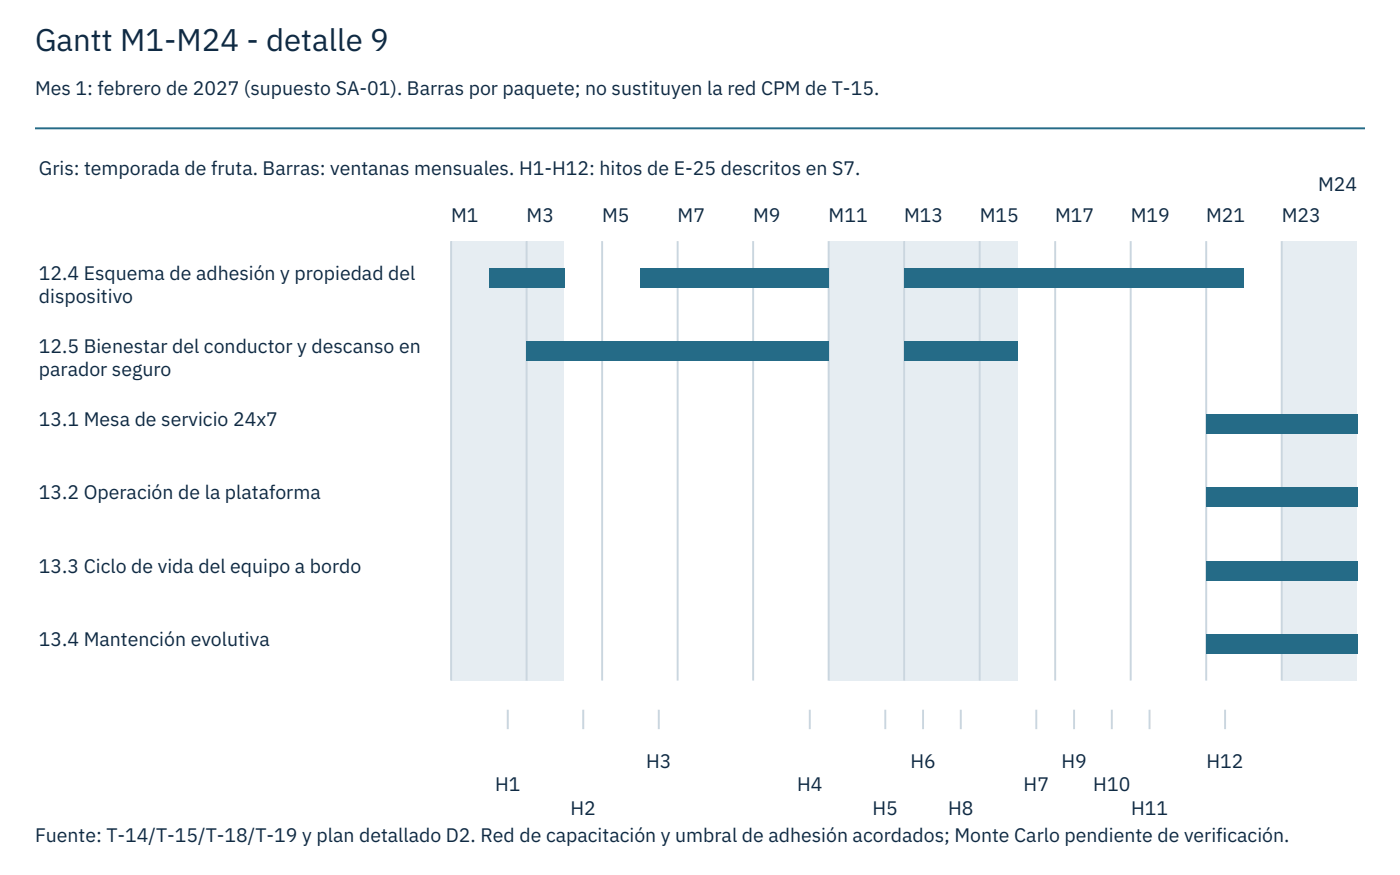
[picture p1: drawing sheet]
<svg xmlns="http://www.w3.org/2000/svg" width="254mm" height="159mm" viewBox="0 0 254 159" stroke-linecap="round" stroke-linejoin="round" font-family="sans-serif">
<defs><g id="words">
<text font-size="5.6" fill="#0f2a43" x="6.3" y="9.2">Gantt M1-M24 - detalle 9</text>
<g font-size="3.5" fill="#0f2a43">
<text x="6.3" y="17.3">Mes 1: febrero de 2027 (supuesto SA-01). Barras por paquete; no sustituyen la red CPM de T-15.</text>
<text x="7.1" y="31.7">Gris: temporada de fruta. Barras: ventanas mensuales. H1-H12: hitos de E-25 descritos en S7.</text>
<text x="239.1" y="34.6">M24</text>
<text x="81.8" y="40.2">M1</text>
<text x="95.5" y="40.2">M3</text>
<text x="109.2" y="40.2">M5</text>
<text x="122.9" y="40.2">M7</text>
<text x="136.6" y="40.2">M9</text>
<text x="150.3" y="40.2">M11</text>
<text x="164" y="40.2">M13</text>
<text x="177.7" y="40.2">M15</text>
<text x="191.4" y="40.2">M17</text>
<text x="205.1" y="40.2">M19</text>
<text x="218.8" y="40.2">M21</text>
<text x="232.5" y="40.2">M23</text>
<text x="7.1" y="50.7">12.4 Esquema de adhesión y propiedad del</text>
<text x="7.1" y="55">dispositivo</text>
<text x="7.1" y="64">12.5 Bienestar del conductor y descanso en</text>
<text x="7.1" y="68.3">parador seguro</text>
<text x="7.1" y="77.3">13.1 Mesa de servicio 24x7</text>
<text x="7.1" y="90.6">13.2 Operación de la plataforma</text>
<text x="7.1" y="103.9">13.3 Ciclo de vida del equipo a bordo</text>
<text x="7.1" y="117.2">13.4 Mantención evolutiva</text>
<text x="89.8" y="143.6">H1</text>
<text x="117.2" y="139.3">H3</text>
<text x="144.6" y="143.6">H4</text>
<text x="165.2" y="139.3">H6</text>
<text x="185.7" y="143.6">H7</text>
<text x="192.6" y="139.3">H9</text>
<text x="198.4" y="143.6">H10</text>
<text x="218.9" y="139.3">H12</text>
<text x="103.5" y="147.8">H2</text>
<text x="158.3" y="147.8">H5</text>
<text x="172" y="147.8">H8</text>
<text x="205.2" y="147.8">H11</text>
<text x="6.3" y="152.8">Fuente: T-14/T-15/T-18/T-19 y plan detallado D2. Red de capacitación y umbral de adhesión acordados; Monte Carlo pendiente de verificación.</text>
</g>
</g></defs>
<path d="M6.3 23.3h241.3" fill="none" stroke="#256b87" stroke-width=".35"/>
<g fill="#e6edf2">
<path d="M81.8 43.7h6.9v79.8h-6.9z" fill-rule="evenodd"/>
<path d="M88.7 43.7h6.8v79.8h-6.8z" fill-rule="evenodd"/>
<path d="M95.5 43.7h6.9v79.8h-6.9z" fill-rule="evenodd"/>
<path d="M150.3 43.7h6.9v79.8h-6.9z" fill-rule="evenodd"/>
<path d="M157.2 43.7h6.8v79.8h-6.8z" fill-rule="evenodd"/>
<path d="M164 43.7h6.9v79.8h-6.9z" fill-rule="evenodd"/>
<path d="M170.9 43.7h6.8v79.8h-6.8z" fill-rule="evenodd"/>
<path d="M177.7 43.7h6.9v79.8h-6.9z" fill-rule="evenodd"/>
<path d="M232.5 43.7h6.9v79.8h-6.9z" fill-rule="evenodd"/>
<path d="M239.4 43.7h6.8v79.8h-6.8z" fill-rule="evenodd"/>
</g>
<path d="M81.8 43.7v79.8M95.5 43.7v79.8M109.2 43.7v79.8M122.9 43.7v79.8M136.6 43.7v79.8M150.3 43.7v79.8M164 43.7v79.8M177.7 43.7v79.8M191.4 43.7v79.8M205.1 43.7v79.8M218.8 43.7v79.8M232.5 43.7v79.8" fill="none" stroke="#cad6df" stroke-width=".35"/>
<g fill="#256b87">
<path d="M88.7 48.6h13.7v3.6h-13.7z" fill-rule="evenodd"/>
<path d="M116.1 48.6h34.2v3.6h-34.2z" fill-rule="evenodd"/>
<path d="M164 48.6h61.7v3.6h-61.7z" fill-rule="evenodd"/>
<path d="M95.5 61.9h27.4v3.5h-27.4z" fill-rule="evenodd"/>
<path d="M122.9 61.9h27.4v3.5h-27.4z" fill-rule="evenodd"/>
<path d="M164 61.9h20.6v3.5h-20.6z" fill-rule="evenodd"/>
<path d="M218.8 75.2h27.4v3.5h-27.4z" fill-rule="evenodd"/>
<path d="M218.8 88.5h27.4v3.5h-27.4z" fill-rule="evenodd"/>
<path d="M218.8 101.8h27.4v3.5h-27.4z" fill-rule="evenodd"/>
<path d="M218.8 115.1h27.4v3.5h-27.4z" fill-rule="evenodd"/>
</g>
<path d="M92.1 128.8v3.5M105.8 128.8v3.5M119.5 128.8v3.5M146.9 128.8v3.5M160.6 128.8v3.5M167.5 128.8v3.5M174.3 128.8v3.5M188 128.8v3.5M194.9 128.8v3.5M201.7 128.8v3.5M208.6 128.8v3.5M222.3 128.8v3.5" fill="none" stroke="#cad6df" stroke-width=".35"/>
<use href="#words"/>
</svg>
